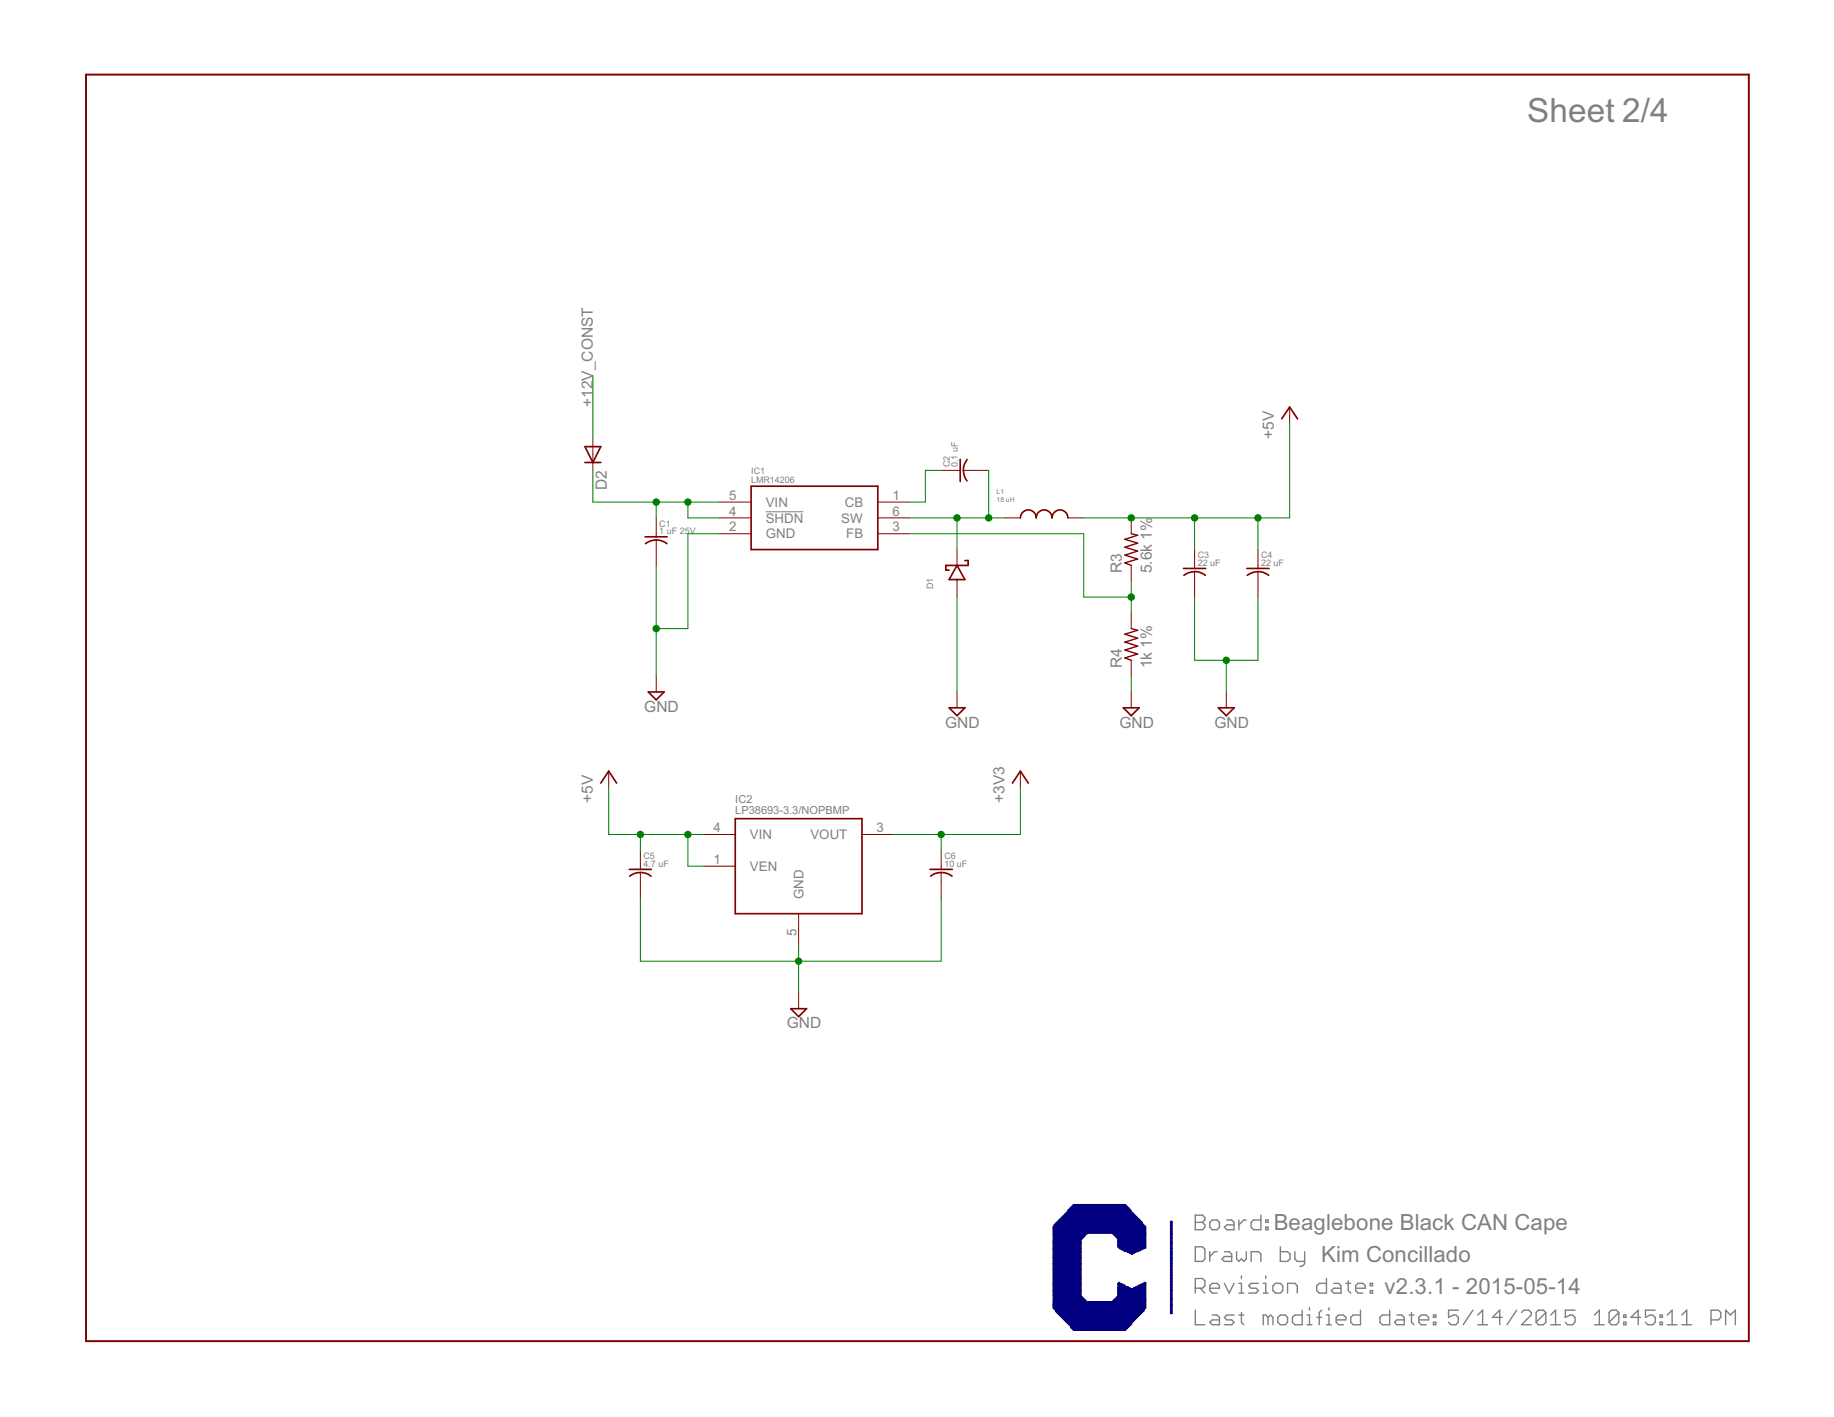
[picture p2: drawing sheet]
<svg xmlns="http://www.w3.org/2000/svg" width="279mm" height="216mm" viewBox="0 0 279 216" stroke-linecap="round" stroke-linejoin="round" font-family="sans-serif">
<defs><g id="words">
<text font-size="5.7" fill="#808080" x="232.7" y="18.6">Sheet 2/4</text>
<g font-size="3.8" fill="#808080">
<text x="194.1" y="187.5">Beaglebone Black CAN Cape</text>
<text x="201.3" y="192.3">Kim Concillado</text>
<text x="210.9" y="197.1">v2.3.1 - 2015-05-14</text>
</g>
<g font-size="2.6" fill="#808080">
<text x="90.3" y="62" transform="rotate(-90 90.3 62)">+12V_CONST</text>
<text x="194.1" y="66.8" transform="rotate(-90 194.1 66.8)">+5V</text>
<text x="92.5" y="74.7" transform="rotate(-90 92.5 74.7)">D2</text>
<text x="170.9" y="87.3" transform="rotate(-90 170.9 87.3)">R3</text>
<text x="175.5" y="87.3" transform="rotate(-90 175.5 87.3)">5.6k 1%</text>
<text x="170.9" y="101.8" transform="rotate(-90 170.9 101.8)">R4</text>
<text x="175.5" y="101.8" transform="rotate(-90 175.5 101.8)">1k 1%</text>
<text x="98.2" y="108.5">GND</text>
<text x="144" y="110.9">GND</text>
<text x="170.5" y="110.9">GND</text>
<text x="185" y="110.9">GND</text>
<text x="90.3" y="122.3" transform="rotate(-90 90.3 122.3)">+5V</text>
<text x="153" y="122.3" transform="rotate(-90 153 122.3)">+3V3</text>
<text x="119.9" y="156.7">GND</text>
</g>
<g font-size="2.3" fill="#808080">
<text x="111.1" y="76.2">5</text>
<text x="116.7" y="77.2">VIN</text>
<text x="128.7" y="77.2">CB</text>
<text x="136" y="76.2">1</text>
<text x="111.1" y="78.6">4</text>
<text x="111.1" y="81">2</text>
<text x="116.7" y="79.6">SHDN</text>
<text x="116.7" y="82">GND</text>
<text x="128.2" y="79.6">SW</text>
<text x="128.9" y="82">FB</text>
<text x="136" y="78.6">6</text>
<text x="136" y="81">3</text>
<text x="108.7" y="131.6">1</text>
<text x="108.7" y="126.8">4</text>
<text x="114.2" y="127.9">VIN</text>
<text x="123.5" y="127.9">VOUT</text>
<text x="133.5" y="126.8">3</text>
<text x="114.2" y="132.7">VEN</text>
<text x="122.4" y="137" transform="rotate(-90 122.4 137)">GND</text>
<text x="121.3" y="142.6" transform="rotate(-90 121.3 142.6)">5</text>
</g>
<g font-size="1.9" fill="#808080">
<text x="112" y="124">LP38693-3.3/NOPBMP</text>
<text x="112" y="122.3">IC2</text>
</g>
<g font-size="1.5" fill="#808080">
<text x="144.7" y="71.2" transform="rotate(-90 144.7 71.2)">C2</text>
<text x="145.9" y="71.2" transform="rotate(-90 145.9 71.2)">0.1 uF</text>
<text x="114.4" y="73.6">LMR14206</text>
<text x="114.4" y="72.1">IC1</text>
<text x="100.4" y="81.4">1 uF 25</text>
<text x="100.4" y="80.2">C1</text>
<text x="105.1" y="81.4">V</text>
<text x="142.2" y="89.8" transform="rotate(-90 142.2 89.8)">D1</text>
<text x="182.5" y="86.3">22 uF</text>
<text x="182.5" y="85.1">C3</text>
<text x="192.1" y="86.3">22 uF</text>
<text x="192.1" y="85.1">C4</text>
<text x="98" y="130.9">C5</text>
<text x="143.9" y="130.9">C6</text>
<text x="98" y="132.1">4.7 uF</text>
<text x="143.9" y="132.1">10 uF</text>
</g>
<g font-size="1.2" fill="#808080">
<text x="151.8" y="76.5">18 uH</text>
<text x="151.8" y="75.3">L1</text>
</g>
</g></defs>
<g fill="#808080" stroke="#808080" stroke-width=".21">
<path d="M182.1 185.1v2.3z"/>
<path d="M182.1 185.1h1.1z"/>
<path d="M183.2 185.1l.4 .4z"/>
<path d="M183.6 185.5v.4z"/>
<path d="M183.6 185.9l-.4 .3z"/>
<path d="M183.2 186.2l.4 .4z"/>
<path d="M183.6 186.6v.4z"/>
<path d="M183.6 187l-.4 .4z"/>
<path d="M182.1 187.4h1.1z"/>
<path d="M182.1 186.2h1.1z"/>
<path d="M184.7 187.4h.7z"/>
<path d="M185.8 187l-.4 .4z"/>
<path d="M185.8 186.2v.8z"/>
<path d="M185.4 185.9l.4 .3z"/>
<path d="M184.7 185.9h.7z"/>
<path d="M184.3 186.2l.4-.3z"/>
<path d="M184.3 186.2v.8z"/>
<path d="M184.3 187l.4 .4z"/>
<path d="M186.9 185.9h.7z"/>
<path d="M187.6 185.9l.4 .3z"/>
<path d="M188 186.2v1.2z"/>
<path d="M186.9 187.4h1.1z"/>
<path d="M186.5 187l.4 .4z"/>
<path d="M186.5 187l.4-.4z"/>
<path d="M186.9 186.6h1.1z"/>
<path d="M188.7 185.9v1.5z"/>
<path d="M188.7 186.6l.8-.7z"/>
<path d="M189.5 185.9h.4z"/>
<path d="M192.1 185.1v2.3z"/>
<path d="M191 187.4h1.1z"/>
<path d="M190.6 187l.4 .4z"/>
<path d="M190.6 186.2v.8z"/>
<path d="M190.6 186.2l.4-.3z"/>
<path d="M191 185.9h1.1z"/>
<path d="M192.8 185.9h.4z"/>
<path d="M193.2 185.9v.3z"/>
<path d="M192.8 186.2h.4z"/>
<path d="M192.8 185.9v.3z"/>
<path d="M192.8 187h.4z"/>
<path d="M193.2 187v.4z"/>
<path d="M192.8 187.4h.4z"/>
<path d="M192.8 187v.4z"/>
<path d="M182.1 194.8v2.2z"/>
<path d="M182.1 194.8h1.1z"/>
<path d="M183.2 194.8l.4 .4z"/>
<path d="M183.6 195.2v.7z"/>
<path d="M183.6 195.9l-.4 .4z"/>
<path d="M182.1 196.3h1.1z"/>
<path d="M182.8 196.3l.8 .7z"/>
<path d="M184.7 197h.7z"/>
<path d="M184.3 196.6l.4 .4z"/>
<path d="M184.3 195.9v.7z"/>
<path d="M184.3 195.9l.4-.4z"/>
<path d="M184.7 195.5h.7z"/>
<path d="M185.4 195.5l.4 .4z"/>
<path d="M185.8 195.9v.4z"/>
<path d="M184.3 196.3h1.5z"/>
<path d="M186.5 195.5l.8 1.5z"/>
<path d="M188 195.5l-.7 1.5z"/>
<path d="M188.7 195.5h.4z"/>
<path d="M189.1 195.5v1.5z"/>
<path d="M188.7 197h.8z"/>
<path d="M189.1 194.4v.4z"/>
<path d="M190.2 197h1.1z"/>
<path d="M191.7 196.6l-.4 .4z"/>
<path d="M191.3 196.3l.4 .3z"/>
<path d="M190.6 196.3h.7z"/>
<path d="M190.2 195.9l.4 .4z"/>
<path d="M190.2 195.9l.4-.4z"/>
<path d="M190.6 195.5h1.1z"/>
<path d="M192.4 195.5h.4z"/>
<path d="M192.8 195.5v1.5z"/>
<path d="M192.4 197h.8z"/>
<path d="M192.8 194.4v.4z"/>
<path d="M194.3 197h.8z"/>
<path d="M195.4 196.6l-.3 .4z"/>
<path d="M195.4 195.9v.7z"/>
<path d="M195.1 195.5l.3 .4z"/>
<path d="M194.3 195.5h.8z"/>
<path d="M193.9 195.9l.4-.4z"/>
<path d="M193.9 195.9v.7z"/>
<path d="M193.9 196.6l.4 .4z"/>
<path d="M196.2 195.5v1.5z"/>
<path d="M196.2 195.5h1.1z"/>
<path d="M197.3 195.5l.3 .4z"/>
<path d="M197.6 195.9v1.1z"/>
<path d="M202.1 194.8v2.2z"/>
<path d="M201 197h1.1z"/>
<path d="M200.6 196.6l.4 .4z"/>
<path d="M200.6 195.9v.7z"/>
<path d="M200.6 195.9l.4-.4z"/>
<path d="M201 195.5h1.1z"/>
<path d="M203.2 195.5h.7z"/>
<path d="M203.9 195.5l.4 .4z"/>
<path d="M204.3 195.9v1.1z"/>
<path d="M203.2 197h1.1z"/>
<path d="M202.8 196.6l.4 .4z"/>
<path d="M202.8 196.6l.4-.3z"/>
<path d="M203.2 196.3h1.1z"/>
<path d="M205.4 195.2v1.4z"/>
<path d="M205.4 196.6l.4 .4z"/>
<path d="M205 195.5h.8z"/>
<path d="M206.9 197h.7z"/>
<path d="M206.5 196.6l.4 .4z"/>
<path d="M206.5 195.9v.7z"/>
<path d="M206.9 195.5l-.4 .4z"/>
<path d="M206.9 195.5h.7z"/>
<path d="M207.6 195.5l.4 .4z"/>
<path d="M208 195.9v.4z"/>
<path d="M206.5 196.3h1.5z"/>
<path d="M208.7 195.5h.4z"/>
<path d="M209.1 195.5v.4z"/>
<path d="M208.7 195.9h.4z"/>
<path d="M208.7 195.5v.4z"/>
<path d="M208.7 196.6h.4z"/>
<path d="M209.1 196.6v.4z"/>
<path d="M208.7 197h.4z"/>
<path d="M208.7 196.6v.4z"/>
<path d="M182.1 199.6v2.2z"/>
<path d="M182.1 201.8h1.5z"/>
<path d="M184.7 200.4h.7z"/>
<path d="M185.4 200.4l.4 .3z"/>
<path d="M185.8 200.7v1.1z"/>
<path d="M184.7 201.8h1.1z"/>
<path d="M184.3 201.5l.4 .3z"/>
<path d="M184.3 201.5l.4-.4z"/>
<path d="M184.7 201.1h1.1z"/>
<path d="M186.5 201.8h1.1z"/>
<path d="M188 201.5l-.4 .3z"/>
<path d="M187.6 201.1l.4 .4z"/>
<path d="M186.9 201.1h.7z"/>
<path d="M186.5 200.7l.4 .4z"/>
<path d="M186.5 200.7l.4-.3z"/>
<path d="M186.9 200.4h1.1z"/>
<path d="M189.1 200v1.5z"/>
<path d="M189.1 201.5l.4 .3z"/>
<path d="M188.7 200.4h.8z"/>
<path d="M192.4 200.4v1.4z"/>
<path d="M192.4 200.4h.4z"/>
<path d="M192.8 200.4l.4 .3z"/>
<path d="M193.2 200.7v1.1z"/>
<path d="M193.2 200.7l.4-.3z"/>
<path d="M193.6 200.4l.3 .3z"/>
<path d="M193.9 200.7v1.1z"/>
<path d="M195.1 201.8h.7z"/>
<path d="M196.2 201.5l-.4 .3z"/>
<path d="M196.2 200.7v.8z"/>
<path d="M195.8 200.4l.4 .3z"/>
<path d="M195.1 200.4h.7z"/>
<path d="M194.7 200.7l.4-.3z"/>
<path d="M194.7 200.7v.8z"/>
<path d="M194.7 201.5l.4 .3z"/>
<path d="M198.4 199.6v2.2z"/>
<path d="M197.3 201.8h1.1z"/>
<path d="M196.9 201.5l.4 .3z"/>
<path d="M196.9 200.7v.8z"/>
<path d="M196.9 200.7l.4-.3z"/>
<path d="M197.3 200.4h1.1z"/>
<path d="M199.1 200.4h.4z"/>
<path d="M199.5 200.4v1.4z"/>
<path d="M199.1 201.8h.8z"/>
<path d="M199.5 199.2v.4z"/>
<path d="M201 200v1.8z"/>
<path d="M201 200l.3-.4z"/>
<path d="M200.6 200.7h.7z"/>
<path d="M202.1 200.4h.4z"/>
<path d="M202.5 200.4v1.4z"/>
<path d="M202.1 201.8h.7z"/>
<path d="M202.5 199.2v.4z"/>
<path d="M203.9 201.8h.8z"/>
<path d="M203.6 201.5l.3 .3z"/>
<path d="M203.6 200.7v.8z"/>
<path d="M203.6 200.7l.3-.3z"/>
<path d="M203.9 200.4h.8z"/>
<path d="M204.7 200.4l.3 .3z"/>
<path d="M205 200.7v.4z"/>
<path d="M203.6 201.1h1.4z"/>
<path d="M207.3 199.6v2.2z"/>
<path d="M206.1 201.8h1.2z"/>
<path d="M205.8 201.5l.3 .3z"/>
<path d="M205.8 200.7v.8z"/>
<path d="M205.8 200.7l.3-.3z"/>
<path d="M206.1 200.4h1.2z"/>
<path d="M211.7 199.6v2.2z"/>
<path d="M210.6 201.8h1.1z"/>
<path d="M210.2 201.5l.4 .3z"/>
<path d="M210.2 200.7v.8z"/>
<path d="M210.2 200.7l.4-.3z"/>
<path d="M210.6 200.4h1.1z"/>
<path d="M212.8 200.4h.8z"/>
<path d="M213.6 200.4l.3 .3z"/>
<path d="M213.9 200.7v1.1z"/>
<path d="M212.8 201.8h1.1z"/>
<path d="M212.4 201.5l.4 .3z"/>
<path d="M212.4 201.5l.4-.4z"/>
<path d="M212.8 201.1h1.1z"/>
<path d="M215 200v1.5z"/>
<path d="M215 201.5l.4 .3z"/>
<path d="M214.7 200.4h.7z"/>
<path d="M216.5 201.8h.8z"/>
<path d="M216.2 201.5l.3 .3z"/>
<path d="M216.2 200.7v.8z"/>
<path d="M216.2 200.7l.3-.3z"/>
<path d="M216.5 200.4h.8z"/>
<path d="M217.3 200.4l.3 .3z"/>
<path d="M217.6 200.7v.4z"/>
<path d="M216.2 201.1h1.4z"/>
<path d="M218.4 200.4h.3z"/>
<path d="M218.7 200.4v.3z"/>
<path d="M218.4 200.7h.3z"/>
<path d="M218.4 200.4v.3z"/>
<path d="M218.4 201.5h.3z"/>
<path d="M218.7 201.5v.3z"/>
<path d="M218.4 201.8h.3z"/>
<path d="M218.4 201.5v.3z"/>
<path d="M220.7 199.6h1.5z"/>
<path d="M220.7 199.6v1.1z"/>
<path d="M220.7 200.7l.7-.3z"/>
<path d="M221.4 200.4h.4z"/>
<path d="M221.8 200.4l.4 .3z"/>
<path d="M222.2 200.7v.8z"/>
<path d="M222.2 201.5l-.4 .3z"/>
<path d="M221.1 201.8h.7z"/>
<path d="M220.7 201.5l.4 .3z"/>
<path d="M224.4 199.6l-1.5 2.2z"/>
<path d="M225.1 200.4l.8-.8z"/>
<path d="M225.9 199.6v2.2z"/>
<path d="M225.1 201.8h1.5z"/>
<path d="M228.5 199.6v2.2z"/>
<path d="M227.4 200.7l1.1-1.1z"/>
<path d="M227.4 200.7h1.4z"/>
<path d="M231.1 199.6l-1.5 2.2z"/>
<path d="M231.8 201.8h1.5z"/>
<path d="M231.8 201.8l1.5-1.4z"/>
<path d="M233.3 200v.4z"/>
<path d="M232.9 199.6l.4 .4z"/>
<path d="M232.2 199.6h.7z"/>
<path d="M232.2 199.6l-.4 .4z"/>
<path d="M234 200v1.5z"/>
<path d="M234 200l.4-.4z"/>
<path d="M234.4 199.6h.7z"/>
<path d="M235.1 199.6l.4 .4z"/>
<path d="M235.5 200v1.5z"/>
<path d="M235.5 201.5l-.4 .3z"/>
<path d="M234.4 201.8h.7z"/>
<path d="M234 201.5l.4 .3z"/>
<path d="M235.5 200l-1.5 1.5z"/>
<path d="M236.2 200.4l.8-.8z"/>
<path d="M237 199.6v2.2z"/>
<path d="M236.2 201.8h1.5z"/>
<path d="M238.5 199.6h1.4z"/>
<path d="M238.5 199.6v1.1z"/>
<path d="M238.5 200.7l.7-.3z"/>
<path d="M239.2 200.4h.4z"/>
<path d="M239.6 200.4l.3 .3z"/>
<path d="M239.9 200.7v.8z"/>
<path d="M239.9 201.5l-.3 .3z"/>
<path d="M238.8 201.8h.8z"/>
<path d="M238.5 201.5l.3 .3z"/>
<path d="M242.9 200.4l.7-.8z"/>
<path d="M243.6 199.6v2.2z"/>
<path d="M242.9 201.8h1.5z"/>
<path d="M245.1 200v1.5z"/>
<path d="M245.1 200l.4-.4z"/>
<path d="M245.5 199.6h.7z"/>
<path d="M246.2 199.6l.4 .4z"/>
<path d="M246.6 200v1.5z"/>
<path d="M246.6 201.5l-.4 .3z"/>
<path d="M245.5 201.8h.7z"/>
<path d="M245.1 201.5l.4 .3z"/>
<path d="M246.6 200l-1.5 1.5z"/>
<path d="M247.4 200.4h.3z"/>
<path d="M247.7 200.4v.3z"/>
<path d="M247.4 200.7h.3z"/>
<path d="M247.4 200.4v.3z"/>
<path d="M247.4 201.5h.3z"/>
<path d="M247.7 201.5v.3z"/>
<path d="M247.4 201.8h.3z"/>
<path d="M247.4 201.5v.3z"/>
<path d="M249.6 199.6v2.2z"/>
<path d="M248.5 200.7l1.1-1.1z"/>
<path d="M248.5 200.7h1.4z"/>
<path d="M250.7 199.6h1.5z"/>
<path d="M250.7 199.6v1.1z"/>
<path d="M250.7 200.7l.7-.3z"/>
<path d="M251.4 200.4h.4z"/>
<path d="M251.8 200.4l.4 .3z"/>
<path d="M252.2 200.7v.8z"/>
<path d="M252.2 201.5l-.4 .3z"/>
<path d="M251 201.8h.8z"/>
<path d="M250.7 201.5l.3 .3z"/>
<path d="M252.9 200.4h.4z"/>
<path d="M253.3 200.4v.3z"/>
<path d="M252.9 200.7h.4z"/>
<path d="M252.9 200.4v.3z"/>
<path d="M252.9 201.5h.4z"/>
<path d="M253.3 201.5v.3z"/>
<path d="M252.9 201.8h.4z"/>
<path d="M252.9 201.5v.3z"/>
<path d="M254.7 199.6l-.7 .8z"/>
<path d="M254.7 199.6v2.2z"/>
<path d="M254 201.8h1.5z"/>
<path d="M257 199.6l-.8 .8z"/>
<path d="M257 199.6v2.2z"/>
<path d="M256.2 201.8h1.5z"/>
<path d="M260.7 199.6v2.2z"/>
<path d="M260.7 199.6h1.1z"/>
<path d="M261.8 199.6l.3 .4z"/>
<path d="M262.1 200v.7z"/>
<path d="M262.1 200.7l-.3 .4z"/>
<path d="M260.7 201.1h1.1z"/>
<path d="M262.9 199.6v2.2z"/>
<path d="M262.9 199.6l.7 .8z"/>
<path d="M263.6 200.4l.8-.8z"/>
<path d="M264.4 199.6v2.2z"/>
<path d="M182.1 190v2.2z"/>
<path d="M182.1 192.2h1.1z"/>
<path d="M183.6 191.8l-.4 .4z"/>
<path d="M183.6 190.3v1.5z"/>
<path d="M183.2 190l.4 .3z"/>
<path d="M182.1 190h1.1z"/>
<path d="M184.3 190.7v1.5z"/>
<path d="M185 190.7l-.7 .8z"/>
<path d="M185 190.7h.4z"/>
<path d="M186.5 190.7h.8z"/>
<path d="M187.3 190.7l.3 .4z"/>
<path d="M187.6 191.1v1.1z"/>
<path d="M186.5 192.2h1.1z"/>
<path d="M186.2 191.8l.3 .4z"/>
<path d="M186.2 191.8l.3-.3z"/>
<path d="M186.5 191.5h1.1z"/>
<path d="M188.4 190.7v1.1z"/>
<path d="M188.4 191.8l.3 .4z"/>
<path d="M188.7 192.2l.4-.4z"/>
<path d="M189.1 191.8l.4 .4z"/>
<path d="M189.5 192.2l.4-.4z"/>
<path d="M189.9 190.7v1.1z"/>
<path d="M190.6 190.7v1.5z"/>
<path d="M190.6 190.7h1.1z"/>
<path d="M191.7 190.7l.4 .4z"/>
<path d="M192.1 191.1v1.1z"/>
<path d="M195.1 190v2.2z"/>
<path d="M195.1 192.2h1.1z"/>
<path d="M196.2 192.2l.3-.4z"/>
<path d="M196.5 191.1v.7z"/>
<path d="M196.2 190.7l.3 .4z"/>
<path d="M195.1 190.7h1.1z"/>
<path d="M197.3 190.7v1.1z"/>
<path d="M197.3 191.8l.3 .4z"/>
<path d="M197.6 192.2h1.2z"/>
<path d="M198.8 190.7v1.9z"/>
<path d="M198.4 192.9l.4-.3z"/>
<path d="M198 192.9h.4z"/>
</g>
<path d="M116.6 78h5.8z" fill="#808080" stroke="#808080" stroke-width=".15"/>
<g fill="#800000" stroke="#800000" stroke-width=".15">
<path d="M109.6 76.5h4.8z"/>
<path d="M109.6 78.9h4.8z"/>
<path d="M109.6 81.3h4.8z"/>
<path d="M133.7 78.9h4.9z"/>
<path d="M133.7 81.3h4.9z"/>
<path d="M133.7 76.5h4.9z"/>
<path d="M100 103v2.4z"/>
<path d="M172.3 105.4v2.4z"/>
<path d="M186.8 105.4v2.4z"/>
<path d="M145.8 105.4v2.4z"/>
<path d="M145.8 88.6v2.4z"/>
<path d="M145.8 83.7v2.4z"/>
<path d="M145.8 88.3v.3z"/>
<path d="M90.3 66.8v2.5z"/>
<path d="M90.3 69.3v2.4z"/>
<path d="M196.5 62v2.4z"/>
<path d="M121.7 151.3v2.4z"/>
<path d="M92.7 117.5v2.4z"/>
<path d="M155.4 117.5v2.4z"/>
<path d="M107.2 132h4.8z"/>
<path d="M131.3 127.1h4.8z"/>
<path d="M107.2 127.1h4.8z"/>
<path d="M121.7 139.2v4.8z"/>
<path d="M172.3 78.9v2.4z"/>
<path d="M172.3 86.1v2.5z"/>
<path d="M172.3 93.4v2.4z"/>
<path d="M172.3 100.6v2.4z"/>
<path d="M100 82.3v1.4z"/>
<path d="M100 78.9v2.4z"/>
<path d="M100 83.7v2.4z"/>
<path d="M100 81.3v.5z"/>
<path d="M146.8 71.7h1.4z"/>
<path d="M143.4 71.7h2.4z"/>
<path d="M148.2 71.7h2.4z"/>
<path d="M145.8 71.7h.5z"/>
<path d="M182 87.1v1.5z"/>
<path d="M182 83.7v2.4z"/>
<path d="M182 88.6v2.4z"/>
<path d="M182 86.1v.5z"/>
<path d="M191.6 87.1v1.5z"/>
<path d="M191.6 83.7v2.4z"/>
<path d="M191.6 88.6v2.4z"/>
<path d="M191.6 86.1v.5z"/>
<path d="M153 78.9h2.4z"/>
<path d="M162.7 78.9h2.4z"/>
<path d="M97.6 132.9v1.5z"/>
<path d="M97.6 129.6v2.4z"/>
<path d="M97.6 134.4v2.4z"/>
<path d="M97.6 132v.5z"/>
<path d="M143.4 132.9v1.5z"/>
<path d="M143.4 129.6v2.4z"/>
<path d="M143.4 134.4v2.4z"/>
<path d="M143.4 132v.5z"/>
</g>
<g fill="#800000" stroke="#800000" stroke-width=".25">
<path d="M114.4 74.1h19.3z"/>
<path d="M133.7 74.1v9.6z"/>
<path d="M114.4 83.7h19.3z"/>
<path d="M114.4 74.1v9.6z"/>
<path d="M98.8 105.4h2.4z"/>
<path d="M101.2 105.4l-1.2 1.2z"/>
<path d="M98.8 105.4l1.2 1.2z"/>
<path d="M171.1 107.8h2.4z"/>
<path d="M173.5 107.8l-1.2 1.3z"/>
<path d="M171.1 107.8l1.2 1.3z"/>
<path d="M185.6 107.8h2.4z"/>
<path d="M188 107.8l-1.2 1.3z"/>
<path d="M185.6 107.8l1.2 1.3z"/>
<path d="M144.6 107.8h2.4z"/>
<path d="M147 107.8l-1.2 1.3z"/>
<path d="M144.6 107.8l1.2 1.3z"/>
<path d="M144.6 88.3h1.2z"/>
<path d="M145.8 88.3h1.2z"/>
<path d="M145.8 86.1l1.2 2.2z"/>
<path d="M145.8 86.1l-1.2 2.2z"/>
<path d="M144.1 86.1v.8z"/>
<path d="M144.1 86.1h1.7z"/>
<path d="M145.8 86.1h1.7z"/>
<path d="M147.5 85.4v.7z"/>
<path d="M147 85.4h.5z"/>
<path d="M144.1 86.9h.5z"/>
<path d="M89.1 68.1l1.2 2.4z"/>
<path d="M91.5 68.1l-1.2 2.4z"/>
<path d="M90.3 70.5h1.2z"/>
<path d="M89.1 68.1h2.4z"/>
<path d="M89.1 70.5h1.2z"/>
<path d="M196.5 62l1.2 1.8z"/>
<path d="M196.5 62l-1.2 1.8z"/>
<path d="M120.5 153.7h2.4z"/>
<path d="M121.7 154.9l1.2-1.2z"/>
<path d="M120.5 153.7l1.2 1.2z"/>
<path d="M92.7 117.5l1.2 1.8z"/>
<path d="M92.7 117.5l-1.2 1.8z"/>
<path d="M155.4 117.5l1.3 1.8z"/>
<path d="M155.4 117.5l-1.2 1.8z"/>
<path d="M112 124.7h19.3z"/>
<path d="M131.3 124.7v14.5z"/>
<path d="M112 139.2h19.3z"/>
<path d="M112 124.7v14.5z"/>
<path d="M98.3 81.8h1.7z"/>
<path d="M100 81.8h1.6z"/>
<path d="M146.3 71.7v1.7z"/>
<path d="M146.3 70v1.7z"/>
<path d="M180.3 86.6h1.7z"/>
<path d="M182 86.6h1.7z"/>
<path d="M189.9 86.6h1.7z"/>
<path d="M191.6 86.6h1.7z"/>
<path d="M95.9 132.5h1.7z"/>
<path d="M97.6 132.5h1.6z"/>
<path d="M141.7 132.5h1.7z"/>
<path d="M143.4 132.5h1.7z"/>
</g>
<g fill="#800000" stroke="#800000" stroke-width=".21">
<path d="M171.4 85.8l.9 .3z"/>
<path d="M171.4 85.8l1.9-.6z"/>
<path d="M171.4 84.6l1.9 .6z"/>
<path d="M171.4 84.6l1.9-.6z"/>
<path d="M171.4 83.4l1.9 .6z"/>
<path d="M171.4 83.4l1.9-.6z"/>
<path d="M171.4 82.2l1.9 .6z"/>
<path d="M171.4 82.2l1.9-.6z"/>
<path d="M172.3 81.3l1 .3z"/>
<path d="M171.4 100.2l.9 .4z"/>
<path d="M171.4 100.2l1.9-.5z"/>
<path d="M171.4 99l1.9 .7z"/>
<path d="M171.4 99l1.9-.6z"/>
<path d="M171.4 97.8l1.9 .6z"/>
<path d="M171.4 97.8l1.9-.6z"/>
<path d="M171.4 96.6l1.9 .6z"/>
<path d="M171.4 96.6l1.9-.6z"/>
<path d="M172.3 95.8l1 .2z"/>
</g>
<path d="M146.8 71.7a2.77 2.77 0 0 0 .5 1.6M147.3 70a2.72 2.72 0 0 0-.6 1.7M155.4 78.9a1.21 1.21 0 0 1 1.3-1.2 1.21 1.21 0 0 1 1.2 1.2 1.21 1.21 0 0 1 1.2-1.2 1.21 1.21 0 0 1 1.2 1.2 1.21 1.21 0 0 1 1.2-1.2 1.21 1.21 0 0 1 1.2 1.2M98.3 82.8a2.69 2.69 0 0 1 3.3 0M182 87.1a2.6 2.6 0 0 1 1.6 .6M182 87.1a2.9 2.9 0 0 0-1.6 .6M191.6 87.1a2.6 2.6 0 0 1 1.7 .6M191.6 87.1a2.76 2.76 0 0 0-1.6 .6M97.6 132.9a2.6 2.6 0 0 1 1.6 .6M97.6 132.9a2.43 2.43 0 0 0-1.7 .6M143.4 132.9a2.72 2.72 0 0 1 1.6 .6M143.4 132.9a2.42 2.42 0 0 0-1.6 .6" fill="none" stroke="#800000" stroke-width=".25"/>
<g fill="#800000" stroke="#800000" stroke-width=".3">
<path d="M13.1 11.4v192.9z"/>
<path d="M13.1 204.3h253.3z"/>
<path d="M266.4 11.4v192.9z"/>
<path d="M13.1 11.4h253.3z"/>
</g>
<g fill="#008000" stroke="#008000" stroke-width=".15">
<path d="M155.4 119.9v7.2z"/>
<path d="M143.4 127.1h12z"/>
<path d="M136.1 127.1h7.3z"/>
<path d="M143.4 127.1v2.5z"/>
<path d="M104.8 127.1h2.4z"/>
<path d="M97.6 127.1h7.2z"/>
<path d="M92.7 127.1h4.9z"/>
<path d="M92.7 119.9v7.2z"/>
<path d="M104.8 132h2.4z"/>
<path d="M104.8 127.1v4.9z"/>
<path d="M97.6 127.1v2.5z"/>
<path d="M196.5 64.4v14.5z"/>
<path d="M165.1 78.9h7.2z"/>
<path d="M172.3 78.9h9.7z"/>
<path d="M191.6 78.9h4.9z"/>
<path d="M182 78.9h9.6z"/>
<path d="M182 78.9v4.8z"/>
<path d="M191.6 78.9v4.8z"/>
<path d="M121.7 144v2.5z"/>
<path d="M121.7 146.5v4.8z"/>
<path d="M97.6 136.8v9.7z"/>
<path d="M97.6 146.5h24.1z"/>
<path d="M121.7 146.5h21.7z"/>
<path d="M143.4 136.8v9.7z"/>
<path d="M145.8 91v14.4z"/>
<path d="M172.3 103v2.4z"/>
<path d="M182 91v9.6z"/>
<path d="M191.6 91v9.6z"/>
<path d="M182 100.6h4.8z"/>
<path d="M186.8 100.6h4.8z"/>
<path d="M186.8 100.6v4.8z"/>
<path d="M100 95.8v7.2z"/>
<path d="M100 86.1v9.7z"/>
<path d="M104.8 81.3h4.8z"/>
<path d="M104.8 81.3v14.5z"/>
<path d="M100 95.8h4.8z"/>
<path d="M104.8 76.5h4.8z"/>
<path d="M100 76.5h4.8z"/>
<path d="M90.3 76.5h9.7z"/>
<path d="M90.3 71.7v4.8z"/>
<path d="M104.8 78.9h4.8z"/>
<path d="M104.8 76.5v2.4z"/>
<path d="M100 76.5v2.4z"/>
<path d="M138.6 76.5h2.4z"/>
<path d="M141 71.7v4.8z"/>
<path d="M141 71.7h2.4z"/>
<path d="M150.6 71.7v7.2z"/>
<path d="M150.6 78.9h2.4z"/>
<path d="M138.6 78.9h7.2z"/>
<path d="M145.8 78.9h4.8z"/>
<path d="M145.8 78.9v4.8z"/>
<path d="M138.6 81.3h26.5z"/>
<path d="M165.1 81.3v9.7z"/>
<path d="M172.3 88.6v2.4z"/>
<path d="M172.3 91v2.4z"/>
<path d="M165.1 91h7.2z"/>
<path d="M90.3 57.2v9.6z"/>
<circle cx="143.4" cy="127.1" r=".49"/>
<circle cx="104.8" cy="127.1" r=".49"/>
<circle cx="97.6" cy="127.1" r=".49"/>
<circle cx="191.6" cy="78.9" r=".49"/>
<circle cx="182" cy="78.9" r=".49"/>
<circle cx="172.3" cy="78.9" r=".49"/>
<circle cx="121.7" cy="146.5" r=".49"/>
<circle cx="186.8" cy="100.6" r=".49"/>
<circle cx="100" cy="95.8" r=".49"/>
<circle cx="104.8" cy="76.5" r=".49"/>
<circle cx="100" cy="76.5" r=".49"/>
<circle cx="150.6" cy="78.9" r=".49"/>
<circle cx="145.8" cy="78.9" r=".49"/>
<circle cx="172.3" cy="91" r=".49"/>
</g>
<g fill="#000080" stroke="#000080" stroke-width=".15">
<path d="M163.5 202.6h8v.1h-8z"/>
<path d="M163.4 202.4h8.2v.2h-8.2z"/>
<path d="M163.2 202.3h8.6v.1h-8.6z"/>
<path d="M163.1 202.2h8.8v.1h-8.8z"/>
<path d="M163.1 202h8.9v.2h-8.9z"/>
<path d="M163 201.9h9.2v.1h-9.2z"/>
<path d="M162.8 201.8h9.5v.1h-9.5z"/>
<path d="M162.7 201.6h9.7v.2h-9.7z"/>
<path d="M162.6 201.5h9.8v.1h-9.8z"/>
<path d="M162.4 201.4h10.2v.1h-10.2z"/>
<path d="M162.3 201.3h10.4v.1h-10.4z"/>
<path d="M162.2 201.1h10.6v.1h-10.6z"/>
<path d="M162 201h11v.1h-11z"/>
<path d="M161.9 200.9h11.2v.1h-11.2z"/>
<path d="M161.8 200.7h11.4v.1h-11.4z"/>
<path d="M161.6 200.6h11.8v.1h-11.8z"/>
<path d="M161.5 200.4h12v.2h-12z"/>
<path d="M161.4 200.3h12.2v.1h-12.2z"/>
<path d="M161.2 200.2h12.6v.1h-12.6z"/>
<path d="M161.1 200h12.8v.2h-12.8z"/>
<path d="M178.3 200h.3v.2h-.3z"/>
<path d="M161 199.9h13v.1h-13z"/>
<path d="M178.3 199.9h.3v.1h-.3z"/>
<path d="M160.8 199.8h13.4v.1h-13.4z"/>
<path d="M178.3 199.8h.3v.1h-.3z"/>
<path d="M160.8 199.6h13.5v.2h-13.5z"/>
<path d="M178.3 199.6h.3v.2h-.3z"/>
<path d="M160.7 199.5h13.6v.1h-13.6z"/>
<path d="M178.3 199.5h.3v.1h-.3z"/>
<path d="M160.6 199.4h13.8v.1h-13.8z"/>
<path d="M178.3 199.4h.3v.1h-.3z"/>
<path d="M160.4 199.2h14.2v.2h-14.2z"/>
<path d="M178.3 199.2h.3v.2h-.3z"/>
<path d="M160.4 199.1h14.2v.1h-14.2z"/>
<path d="M178.3 199.1h.3v.1h-.3z"/>
<path d="M160.4 199h14.2v.1h-14.2z"/>
<path d="M178.3 199h.3v.1h-.3z"/>
<path d="M160.4 198.8h14.2v.2h-14.2z"/>
<path d="M178.3 198.8h.3v.2h-.3z"/>
<path d="M160.4 198.7h14.2v.1h-14.2z"/>
<path d="M178.3 198.7h.3v.1h-.3z"/>
<path d="M160.4 198.6h14.2v.1h-14.2z"/>
<path d="M178.3 198.6h.3v.1h-.3z"/>
<path d="M160.4 198.4h14.2v.2h-14.2z"/>
<path d="M178.3 198.4h.3v.2h-.3z"/>
<path d="M160.4 198.3h14.2v.1h-14.2z"/>
<path d="M178.3 198.3h.3v.1h-.3z"/>
<path d="M160.4 198.2h5.1v.1h-5.1z"/>
<path d="M169.5 198.2h5.1v.1h-5.1z"/>
<path d="M178.3 198.2h.3v.1h-.3z"/>
<path d="M160.4 198h5v.2h-5z"/>
<path d="M169.6 198h5v.2h-5z"/>
<path d="M178.3 198h.3v.2h-.3z"/>
<path d="M160.4 197.9h4.8v.1h-4.8z"/>
<path d="M169.8 197.9h4.8v.1h-4.8z"/>
<path d="M178.3 197.9h.3v.1h-.3z"/>
<path d="M160.4 197.8h4.7v.1h-4.7z"/>
<path d="M169.9 197.8h4.7v.1h-4.7z"/>
<path d="M178.3 197.8h.3v.1h-.3z"/>
<path d="M160.4 197.7h4.6v.1h-4.6z"/>
<path d="M170 197.7h4.6v.1h-4.6z"/>
<path d="M178.3 197.7h.3v.1h-.3z"/>
<path d="M160.4 197.5h4.4v.1h-4.4z"/>
<path d="M170.2 197.5h4.4v.1h-4.4z"/>
<path d="M178.3 197.5h.3v.1h-.3z"/>
<path d="M160.4 197.4h4.3v.1h-4.3z"/>
<path d="M170.3 197.4h4.3v.1h-4.3z"/>
<path d="M178.3 197.4h.3v.1h-.3z"/>
<path d="M160.4 197.3h4.3v.1h-4.3z"/>
<path d="M170.3 197.3h4.3v.1h-4.3z"/>
<path d="M178.3 197.3h.3v.1h-.3z"/>
<path d="M160.4 197.1h4.3v.1h-4.3z"/>
<path d="M170.3 197.1h4.3v.1h-4.3z"/>
<path d="M178.3 197.1h.3v.1h-.3z"/>
<path d="M160.4 197h4.3v.1h-4.3z"/>
<path d="M170.3 197h4.3v.1h-4.3z"/>
<path d="M178.3 197h.3v.1h-.3z"/>
<path d="M160.4 196.8h4.3v.2h-4.3z"/>
<path d="M170.3 196.8h4.3v.2h-4.3z"/>
<path d="M178.3 196.8h.3v.2h-.3z"/>
<path d="M160.4 196.7h4.3v.1h-4.3z"/>
<path d="M170.3 196.7h4.3v.1h-4.3z"/>
<path d="M178.3 196.7h.3v.1h-.3z"/>
<path d="M160.4 196.6h4.3v.1h-4.3z"/>
<path d="M170.3 196.6h4.3v.1h-4.3z"/>
<path d="M178.3 196.6h.3v.1h-.3z"/>
<path d="M160.4 196.4h4.3v.2h-4.3z"/>
<path d="M170.3 196.4h4.3v.2h-4.3z"/>
<path d="M178.3 196.4h.3v.2h-.3z"/>
<path d="M160.4 196.3h4.3v.1h-4.3z"/>
<path d="M170.3 196.3h4.3v.1h-4.3z"/>
<path d="M178.3 196.3h.3v.1h-.3z"/>
<path d="M160.4 196.2h4.3v.1h-4.3z"/>
<path d="M170.3 196.2h1.9v.1h-1.9z"/>
<path d="M172.7 196.2h1.9v.1h-1.9z"/>
<path d="M178.3 196.2h.3v.1h-.3z"/>
<path d="M160.4 196h4.3v.2h-4.3z"/>
<path d="M170.3 196h1.6v.2h-1.6z"/>
<path d="M173 196h1.6v.2h-1.6z"/>
<path d="M178.3 196h.3v.2h-.3z"/>
<path d="M160.4 195.9h4.3v.1h-4.3z"/>
<path d="M170.3 195.9h1.2v.1h-1.2z"/>
<path d="M173.2 195.9h1.4v.1h-1.4z"/>
<path d="M178.3 195.9h.3v.1h-.3z"/>
<path d="M160.4 195.8h4.3v.1h-4.3z"/>
<path d="M170.3 195.8h1.1v.1h-1.1z"/>
<path d="M173.5 195.8h1.1v.1h-1.1z"/>
<path d="M178.3 195.8h.3v.1h-.3z"/>
<path d="M160.4 195.6h4.3v.2h-4.3z"/>
<path d="M170.3 195.6h.8v.2h-.8z"/>
<path d="M173.8 195.6h.8v.2h-.8z"/>
<path d="M178.3 195.6h.3v.2h-.3z"/>
<path d="M160.4 195.5h4.3v.1h-4.3z"/>
<path d="M170.3 195.5h.5v.1h-.5z"/>
<path d="M174 195.5h.6v.1h-.6z"/>
<path d="M178.3 195.5h.3v.1h-.3z"/>
<path d="M160.4 195.4h4.3v.1h-4.3z"/>
<path d="M170.4 195.4h.2v.1h-.2z"/>
<path d="M174.3 195.4h.3v.1h-.3z"/>
<path d="M178.3 195.4h.3v.1h-.3z"/>
<path d="M160.4 195.2h4.3v.2h-4.3z"/>
<path d="M178.3 195.2h.3v.2h-.3z"/>
<path d="M160.4 195.1h4.3v.1h-4.3z"/>
<path d="M178.3 195.1h.3v.1h-.3z"/>
<path d="M160.4 195h4.3v.1h-4.3z"/>
<path d="M178.3 195h.3v.1h-.3z"/>
<path d="M160.4 194.8h4.3v.2h-4.3z"/>
<path d="M178.3 194.8h.3v.2h-.3z"/>
<path d="M160.4 194.7h4.3v.1h-4.3z"/>
<path d="M178.3 194.7h.3v.1h-.3z"/>
<path d="M160.4 194.6h4.3v.1h-4.3z"/>
<path d="M178.3 194.6h.3v.1h-.3z"/>
<path d="M160.4 194.4h4.3v.2h-4.3z"/>
<path d="M178.3 194.4h.3v.2h-.3z"/>
<path d="M160.4 194.3h4.3v.1h-4.3z"/>
<path d="M178.3 194.3h.3v.1h-.3z"/>
<path d="M160.4 194.2h4.3v.1h-4.3z"/>
<path d="M178.3 194.2h.3v.1h-.3z"/>
<path d="M160.4 194.1h4.3v.1h-4.3z"/>
<path d="M178.3 194.1h.3v.1h-.3z"/>
<path d="M160.4 193.9h4.3v.1h-4.3z"/>
<path d="M178.3 193.9h.3v.1h-.3z"/>
<path d="M160.4 193.8h4.3v.1h-4.3z"/>
<path d="M178.3 193.8h.3v.1h-.3z"/>
<path d="M160.4 193.7h4.3v.1h-4.3z"/>
<path d="M178.3 193.7h.3v.1h-.3z"/>
<path d="M160.4 193.5h4.3v.1h-4.3z"/>
<path d="M178.3 193.5h.3v.1h-.3z"/>
<path d="M160.4 193.4h4.3v.1h-4.3z"/>
<path d="M178.3 193.4h.3v.1h-.3z"/>
<path d="M160.4 193.3h4.3v.1h-4.3z"/>
<path d="M178.3 193.3h.3v.1h-.3z"/>
<path d="M160.4 193.1h4.3v.1h-4.3z"/>
<path d="M178.3 193.1h.3v.1h-.3z"/>
<path d="M160.4 193h4.3v.1h-4.3z"/>
<path d="M178.3 193h.3v.1h-.3z"/>
<path d="M160.4 192.8h4.3v.2h-4.3z"/>
<path d="M178.3 192.8h.3v.2h-.3z"/>
<path d="M160.4 192.7h4.3v.1h-4.3z"/>
<path d="M178.3 192.7h.3v.1h-.3z"/>
<path d="M160.4 192.6h4.3v.1h-4.3z"/>
<path d="M178.3 192.6h.3v.1h-.3z"/>
<path d="M160.4 192.4h4.3v.2h-4.3z"/>
<path d="M178.3 192.4h.3v.2h-.3z"/>
<path d="M160.4 192.3h4.3v.1h-4.3z"/>
<path d="M178.3 192.3h.3v.1h-.3z"/>
<path d="M160.4 192.2h4.3v.1h-4.3z"/>
<path d="M178.3 192.2h.3v.1h-.3z"/>
<path d="M160.4 192h4.3v.2h-4.3z"/>
<path d="M178.3 192h.3v.2h-.3z"/>
<path d="M160.4 191.9h4.3v.1h-4.3z"/>
<path d="M178.3 191.9h.3v.1h-.3z"/>
<path d="M160.4 191.8h4.3v.1h-4.3z"/>
<path d="M178.3 191.8h.3v.1h-.3z"/>
<path d="M160.4 191.6h4.3v.2h-4.3z"/>
<path d="M178.3 191.6h.3v.2h-.3z"/>
<path d="M160.4 191.5h4.3v.1h-4.3z"/>
<path d="M178.3 191.5h.3v.1h-.3z"/>
<path d="M160.4 191.4h4.3v.1h-4.3z"/>
<path d="M178.3 191.4h.3v.1h-.3z"/>
<path d="M160.4 191.2h4.3v.2h-4.3z"/>
<path d="M178.3 191.2h.3v.2h-.3z"/>
<path d="M160.4 191.1h4.3v.1h-4.3z"/>
<path d="M178.3 191.1h.3v.1h-.3z"/>
<path d="M160.4 191h4.3v.1h-4.3z"/>
<path d="M172.3 191h.3v.1h-.3z"/>
<path d="M178.3 191h.3v.1h-.3z"/>
<path d="M160.4 190.8h4.3v.2h-4.3z"/>
<path d="M172 190.8h.8v.2h-.8z"/>
<path d="M178.3 190.8h.3v.2h-.3z"/>
<path d="M160.4 190.7h4.3v.1h-4.3z"/>
<path d="M171.8 190.7h1.3v.1h-1.3z"/>
<path d="M178.3 190.7h.3v.1h-.3z"/>
<path d="M160.4 190.6h4.3v.1h-4.3z"/>
<path d="M171.4 190.6h2.1v.1h-2.1z"/>
<path d="M178.3 190.6h.3v.1h-.3z"/>
<path d="M160.4 190.5h4.3v.1h-4.3z"/>
<path d="M171.1 190.5h2.7v.1h-2.7z"/>
<path d="M178.3 190.5h.3v.1h-.3z"/>
<path d="M160.4 190.3h4.3v.1h-4.3z"/>
<path d="M170.8 190.3h3.2v.1h-3.2z"/>
<path d="M178.3 190.3h.3v.1h-.3z"/>
<path d="M160.4 190.2h4.3v.1h-4.3z"/>
<path d="M170.6 190.2h3.7v.1h-3.7z"/>
<path d="M178.3 190.2h.3v.1h-.3z"/>
<path d="M160.4 190.1h4.3v.1h-4.3z"/>
<path d="M170.4 190.1h4.2v.1h-4.2z"/>
<path d="M178.3 190.1h.3v.1h-.3z"/>
<path d="M160.4 189.9h4.3v.1h-4.3z"/>
<path d="M170.3 189.9h4.3v.1h-4.3z"/>
<path d="M178.3 189.9h.3v.1h-.3z"/>
<path d="M160.4 189.8h4.3v.1h-4.3z"/>
<path d="M170.3 189.8h4.3v.1h-4.3z"/>
<path d="M178.3 189.8h.3v.1h-.3z"/>
<path d="M160.4 189.7h4.3v.1h-4.3z"/>
<path d="M170.3 189.7h4.3v.1h-4.3z"/>
<path d="M178.3 189.7h.3v.1h-.3z"/>
<path d="M160.4 189.5h4.3v.1h-4.3z"/>
<path d="M170.3 189.5h4.3v.1h-4.3z"/>
<path d="M178.3 189.5h.3v.1h-.3z"/>
<path d="M160.4 189.4h4.3v.1h-4.3z"/>
<path d="M170.3 189.4h4.3v.1h-4.3z"/>
<path d="M178.3 189.4h.3v.1h-.3z"/>
<path d="M160.4 189.3h4.3v.1h-4.3z"/>
<path d="M170.3 189.3h4.3v.1h-4.3z"/>
<path d="M178.3 189.3h.3v.1h-.3z"/>
<path d="M160.4 189.1h4.3v.2h-4.3z"/>
<path d="M170.3 189.1h4.3v.2h-4.3z"/>
<path d="M178.3 189.1h.3v.2h-.3z"/>
<path d="M160.4 189h4.3v.1h-4.3z"/>
<path d="M170.3 189h4.3v.1h-4.3z"/>
<path d="M178.3 189h.3v.1h-.3z"/>
<path d="M160.4 188.8h4.3v.2h-4.3z"/>
<path d="M170.3 188.8h4.3v.2h-4.3z"/>
<path d="M178.3 188.8h.3v.2h-.3z"/>
<path d="M160.4 188.7h4.4v.1h-4.4z"/>
<path d="M170.3 188.7h4.3v.1h-4.3z"/>
<path d="M178.3 188.7h.3v.1h-.3z"/>
<path d="M160.4 188.6h4.6v.1h-4.6z"/>
<path d="M170.2 188.6h4.4v.1h-4.4z"/>
<path d="M178.3 188.6h.3v.1h-.3z"/>
<path d="M160.4 188.4h4.7v.2h-4.7z"/>
<path d="M170 188.4h4.6v.2h-4.6z"/>
<path d="M178.3 188.4h.3v.2h-.3z"/>
<path d="M160.4 188.3h4.8v.1h-4.8z"/>
<path d="M169.9 188.3h4.7v.1h-4.7z"/>
<path d="M178.3 188.3h.3v.1h-.3z"/>
<path d="M160.4 188.2h5v.1h-5z"/>
<path d="M169.8 188.2h4.8v.1h-4.8z"/>
<path d="M178.3 188.2h.3v.1h-.3z"/>
<path d="M160.4 188h5v.2h-5z"/>
<path d="M169.6 188h5v.2h-5z"/>
<path d="M178.3 188h.3v.2h-.3z"/>
<path d="M160.4 187.9h5.3v.1h-5.3z"/>
<path d="M169.5 187.9h5.1v.1h-5.1z"/>
<path d="M178.3 187.9h.3v.1h-.3z"/>
<path d="M160.4 187.8h14.2v.1h-14.2z"/>
<path d="M178.3 187.8h.3v.1h-.3z"/>
<path d="M160.4 187.6h14.2v.2h-14.2z"/>
<path d="M178.3 187.6h.3v.2h-.3z"/>
<path d="M160.4 187.5h14.2v.1h-14.2z"/>
<path d="M178.3 187.5h.3v.1h-.3z"/>
<path d="M160.4 187.4h14.2v.1h-14.2z"/>
<path d="M178.3 187.4h.3v.1h-.3z"/>
<path d="M160.4 187.2h14.2v.2h-14.2z"/>
<path d="M178.3 187.2h.3v.2h-.3z"/>
<path d="M160.4 187.1h14.2v.1h-14.2z"/>
<path d="M178.3 187.1h.3v.1h-.3z"/>
<path d="M160.4 187h14.2v.1h-14.2z"/>
<path d="M178.3 187h.3v.1h-.3z"/>
<path d="M160.4 186.8h14.2v.2h-14.2z"/>
<path d="M178.3 186.8h.3v.2h-.3z"/>
<path d="M160.6 186.7h13.8v.1h-13.8z"/>
<path d="M178.3 186.7h.3v.1h-.3z"/>
<path d="M160.6 186.6h13.7v.1h-13.7z"/>
<path d="M178.3 186.6h.3v.1h-.3z"/>
<path d="M160.7 186.5h13.5v.1h-13.5z"/>
<path d="M178.3 186.5h.3v.1h-.3z"/>
<path d="M160.8 186.3h13.2v.1h-13.2z"/>
<path d="M178.3 186.3h.3v.1h-.3z"/>
<path d="M161 186.2h13v.1h-13z"/>
<path d="M178.3 186.2h.3v.1h-.3z"/>
<path d="M161.1 186.1h12.8v.1h-12.8z"/>
<path d="M178.3 186.1h.3v.1h-.3z"/>
<path d="M161.2 185.9h12.6v.1h-12.6z"/>
<path d="M161.4 185.8h12.2v.1h-12.2z"/>
<path d="M161.5 185.7h12v.1h-12z"/>
<path d="M161.6 185.5h11.8v.2h-11.8z"/>
<path d="M161.8 185.4h11.4v.1h-11.4z"/>
<path d="M161.9 185.3h11.2v.1h-11.2z"/>
<path d="M162 185.1h11v.2h-11z"/>
<path d="M162.2 185h10.6v.1h-10.6z"/>
<path d="M162.3 184.8h10.4v.2h-10.4z"/>
<path d="M162.4 184.7h10.2v.1h-10.2z"/>
<path d="M162.6 184.6h9.8v.1h-9.8z"/>
<path d="M162.7 184.4h9.6v.2h-9.6z"/>
<path d="M162.7 184.3h9.6v.1h-9.6z"/>
<path d="M162.8 184.2h9.3v.1h-9.3z"/>
<path d="M163 184h9v.2h-9z"/>
<path d="M163.1 183.9h8.8v.1h-8.8z"/>
<path d="M163.2 183.8h8.6v.1h-8.6z"/>
<path d="M163.4 183.6h8.2v.2h-8.2z"/>
<path d="M163.5 183.5h8v.1h-8z"/>
</g>
<use href="#words"/>
</svg>
